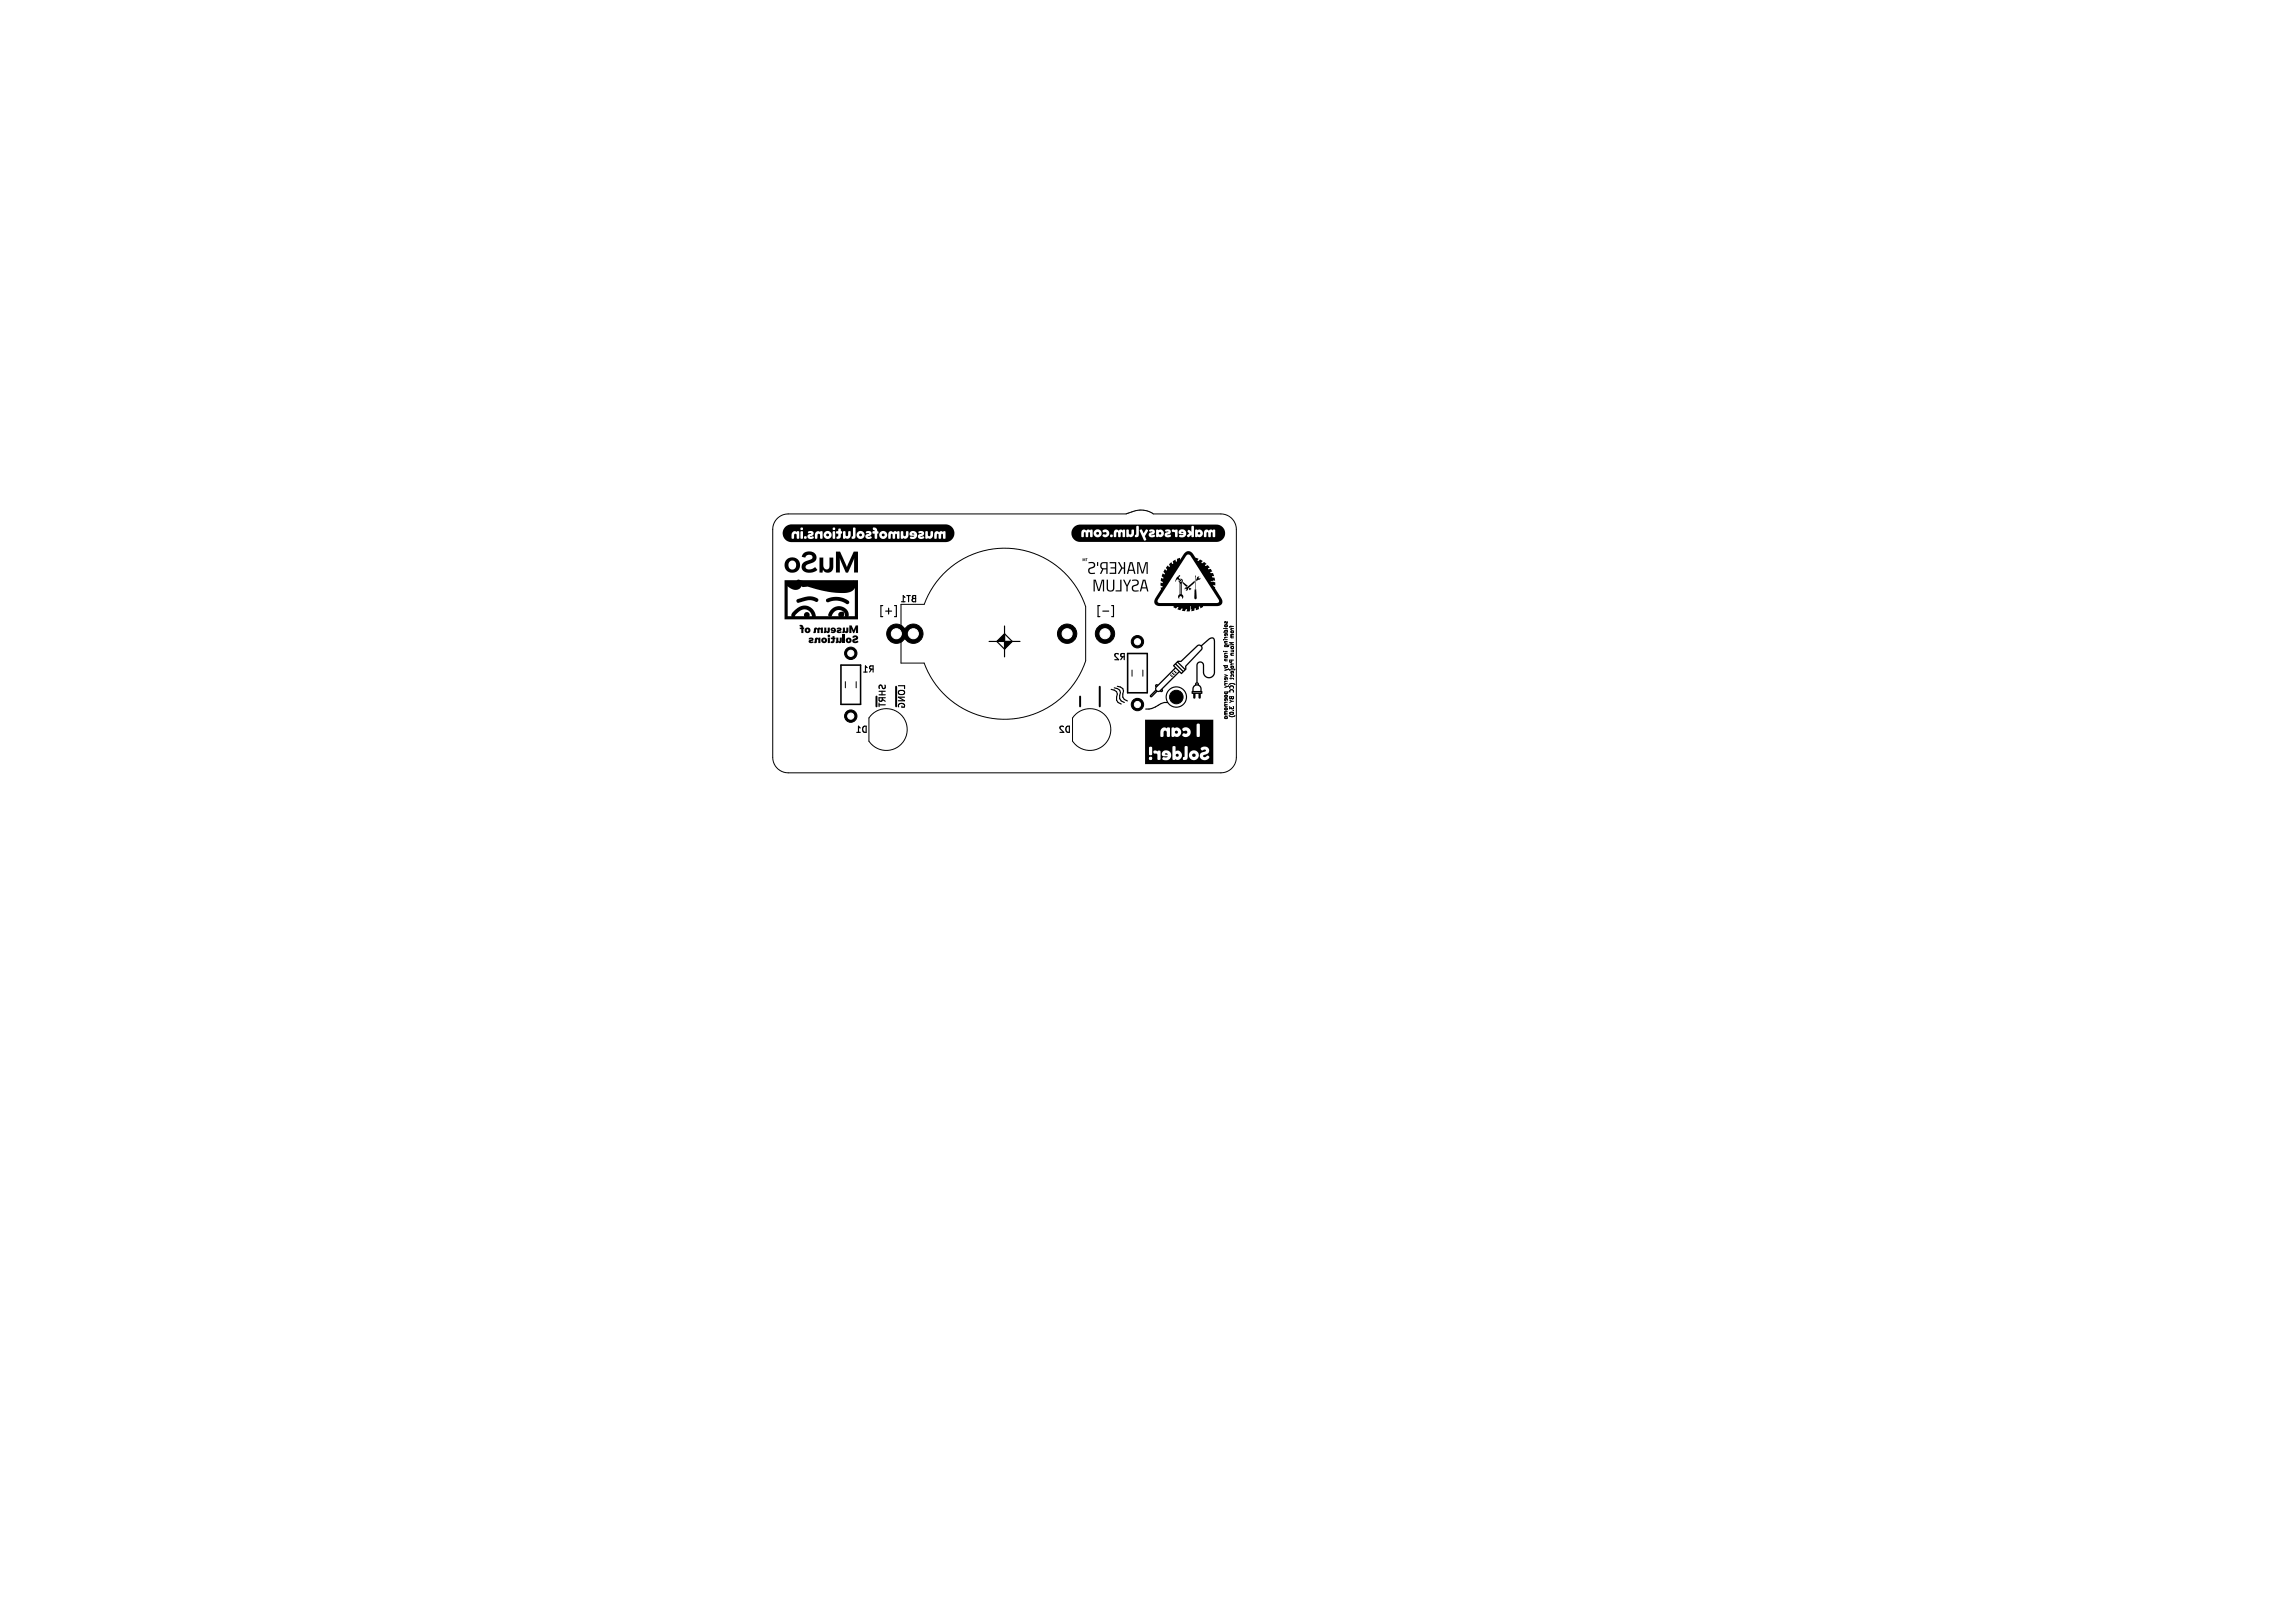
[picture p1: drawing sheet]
<svg xmlns="http://www.w3.org/2000/svg" width="297mm" height="210mm" viewBox="0 0 297 210" stroke-linecap="round" stroke-linejoin="round" font-family="sans-serif">
<defs><g id="words">
<g font-size="1.4">
<text x="113.6" y="79.7">[+]</text>
<text x="141.7" y="79.7">[-]</text>
</g>
<g font-size="1.1">
<text x="116.4" y="78.1">BT1</text>
<text x="111.5" y="87.2">R1</text>
<text x="144" y="85.6">R2</text>
<text x="110.6" y="95">D1</text>
<text x="114.8" y="91.6" transform="rotate(-90 114.8 91.6)">SHRT</text>
<text x="117.3" y="91.8" transform="rotate(-90 117.3 91.8)">LONG</text>
<text x="136.9" y="95">D2</text>
</g>
<g font-size=".7">
<text x="159.7" y="83.5" transform="rotate(-90 159.7 83.5)">BY 3.0)</text>
<text x="158.9" y="89.6" transform="rotate(-90 158.9 89.6)">iron</text>
<text x="158.9" y="87.7" transform="rotate(-90 158.9 87.7)">by</text>
<text x="158.9" y="86.4" transform="rotate(-90 158.9 86.4)">verry</text>
<text x="158.9" y="84.1" transform="rotate(-90 158.9 84.1)">poernomo</text>
<text x="159.7" y="88.4" transform="rotate(-90 159.7 88.4)">Project</text>
<text x="159.7" y="85.3" transform="rotate(-90 159.7 85.3)">(CC</text>
<text x="158.9" y="93.5" transform="rotate(-90 158.9 93.5)">soldering</text>
<text x="159.7" y="92.9" transform="rotate(-90 159.7 92.9)">from</text>
<text x="159.7" y="90.7" transform="rotate(-90 159.7 90.7)">Noun</text>
</g>
</g></defs>
<g fill="#000">
<path d="M101.9 75.5l.6-.2h.6l.1-.2 .2-.1a6 6 0 0 0 2.8 .3h4l.3-.1 .2 .2v.5a1.38 1.38 0 0 1-1.5 .8h-1.1a16.2 16.2 0 0 1-3.6-.8l-.6 .1-.2-.1a.97 .97 0 0 1-1.6 .1l-.3-.3zM101.8 72.4l.3-.2 .4-.1 .4 .1 .3 .2 .2 .3 .1 .4v.4l-.2 .3-.3 .2-.4 .1h-.4l-.4-.2-.2-.4-.1-.4h.5l.2 .4 .3 .2 .4-.2 .1-.4-.1-.4-.4-.2-.3 .2-.2 .4h-.5l.1-.4zM102.7 79.1l.5-.4a1.4 1.4 0 0 1 1.6-.2 1.4 1.4 0 0 1 .7 1.4l-.2 .1-.2-.2a1.04 1.04 0 0 0-.8-.9 1.04 1.04 0 0 0-1.1 .5l-.4 .4h-.3l-.1-.3zM104 71.6l.3-.2h.5l.4 .1 .3 .2a.75 .75 0 0 1-.5 1.2l-.4 .1a.37 .37 0 0 0-.3 .5 .37 .37 0 0 0 .5 .2l.7-.3 .3 .4a1.27 1.27 0 0 1-2-.3 .8 .8 0 0 1 .6-.9l.5-.2a.35 .35 0 0 0 .2-.5 .35 .35 0 0 0-.6-.1l-.2 .1-.1 .3-.4-.2zM103.1 77.6l.8-.3a1.74 1.74 0 0 1 2 .3l-.1 .2a.36 .36 0 0 1-.5-.1 1.86 1.86 0 0 0-1.4 .1l-.7 .2-.1-.2zM106 72.1h.5l.1 1.2 .1 .3 .3 .1 .2-.1 .1-.2v-1.3h.5v1.4l-.2 .4-.3 .2h-.4l-.2-.1-.2-.3-.1 .4h-.4zM107 77.5a2.45 2.45 0 0 1 2.9 .4l-.1 .2-.2 .1a2.77 2.77 0 0 0-2.6-.3l-.1-.1zM107.6 78.8l.5-.3a1.16 1.16 0 0 1 1.2 .1 1.16 1.16 0 0 1 .5 1.2l-.2 .1-.2-.1-.1-.5-.2-.2-.6-.2a1.35 1.35 0 0 0-1 .9h-.2l-.1-.2zM108.2 71.4h.5l.9 2 .9-2h.5v2.7h-.5v-1.9l-.8 1.9h-.2l-.8-1.9v1.9h-.5zM118.1 69l.2 .1v.1h-.2zM101.6 68.2l.4-.3h.4h20a1.15 1.15 0 0 1 1.1 1.1 1.15 1.15 0 0 1-1.1 1.1h-20l-.5-.1-.5-.4h1l.1 .1h.2l.1-.5 .1-.1 .2 .1 .1 .5h.2v-.1h.2a.17 .17 0 0 0 .2 .1 .17 .17 0 0 0 .1-.1l.3 .1h.2v-.3h.1v.1a.51 .51 0 0 0 .8 .1h.2v.1h.2l.1-.5 .2-.1 .1 .1v.4a.17 .17 0 0 0 .2 .1 .17 .17 0 0 0 .2-.1v-.4h.1a.52 .52 0 0 0 .3 .5 .52 .52 0 0 0 .6-.1h.3v.1h.3v-.8h.1v.1l.3 .1v.3h-.2l-.1 .2a.28 .28 0 0 0 .3 .1 .28 .28 0 0 0 .3-.1h.3v.1h.2l.1-.1 .3 .1 .5-.1v.1h.3l.2-.1v-.4h.1a.52 .52 0 0 0 .5 .5 .52 .52 0 0 0 .6-.3h.1v.1a.46 .46 0 0 0 .8 0l-.1-.1h-.4a.45 .45 0 0 0 .5-.5h.1v.1l.3 .1 .1 .6h.2v-.5h.3v.2a.52 .52 0 0 0 .9 .2h.2l.1 .1h.2l.1-.6h.1h.1v.6h.3l.1-.6h.1h.1l.1 .6h.1l.1-.1h.2v.1l.3-.1a.44 .44 0 0 0 .5 0 .44 .44 0 0 0 .2-.5h.1l.2 .2h.4l-.2 .2-.2-.1-.1 .3a.6 .6 0 0 0 .9-.3h.1v.1a.51 .51 0 0 0 .8 .1l.3 .1 .2-.1 .2 .1 .3-.1h.3a.17 .17 0 0 0 .2 .1 .17 .17 0 0 0 .1-.1v-.4l.2-.1 .1 .5a.17 .17 0 0 0 .1 .1 .17 .17 0 0 0 .2-.1v-.4l.1-.1 .1 .1v.4a.17 .17 0 0 0 .2 .1 .17 .17 0 0 0 .2-.1l-.1-.8h-.2l-.1 .1-.2-.2-.3 .2a.36 .36 0 0 0-.4-.1 .36 .36 0 0 0-.2 .4v.4h-.3l.1-.2v-.6l-.1-.1-.2 .1v.5h-.3v-.5l-.2-.1-.2 .1v.8h-.1l-.1-.2h-.4a.39 .39 0 0 0 .4-.2 .39 .39 0 0 0-.1-.4h-.5h-.1l.2 .2h.3l-.4 .2-.1 .2h-.1a.51 .51 0 0 0-.4-.7 .51 .51 0 0 0-.6 .4h-.1v-.3l-.3-.1-.1 .5-.1 .2-.2-.2v-.4l-.3-.1v.9h-.2v-.8h-.3v.1l-.2-.2-.3 .2a.36 .36 0 0 0-.5-.1 .36 .36 0 0 0-.2 .4v.4h-.2a.52 .52 0 0 0-.2-.9 .52 .52 0 0 0-.7 .5h-.3v-.1l.2-.1v-.1v-.1l-.2-.1a.37 .37 0 0 0-.1-.4 .37 .37 0 0 0-.4 0v.2l.2 .1v.1h-.2l-.1 .2-.4-.2-.4 .1h-.1l.2 .2h.3l-.4 .2-.1 .2h-.1a.52 .52 0 0 0-.5-.7 .52 .52 0 0 0-.6 .5h-.1v-.8a.17 .17 0 0 0-.1-.2 .17 .17 0 0 0-.2 .2v1h-.2v.2h-.2l.1-.2v-.6h-.3v.4l-.2 .2-.2-.2v-.3a.17 .17 0 0 0-.1-.2 .17 .17 0 0 0-.2 .2v.7h-.3v-.5l.2-.1v-.2l-.2-.1v-.3h-.3v.3h-.3v.2h-.1l-.1-.2-.2 .1v.8h-.3a.52 .52 0 0 0-.2-.9 .52 .52 0 0 0-.7 .5h-.1l-.1-.4h-.3a.42 .42 0 0 0-.5 0 .42 .42 0 0 0-.1 .4v.4h-.2l-.1-.2-.3 .1-.1-.1a.37 .37 0 0 0 .5-.4 .37 .37 0 0 0-.6-.3l-.2 .1 .1 .2h.3l.1 .1-.4 .1-.1 .2h-.4l-.1 .2h-.1v-.8l-.1-.1-.2 .1v.8h-.2v-.8l-.2-.1-.1 .1a.4 .4 0 0 0-.5 0 .4 .4 0 0 0-.2 .4v.4h-1l-.1-.6 .1-.6h2.2v.1l.2 .1 .1-.1v-.1h3.9a.18 .18 0 0 0 .1 .2 .18 .18 0 0 0 .2-.2 .18 .18 0 0 0-.2-.1h-.1v.1h-3.9a.17 .17 0 0 0-.1-.1 .17 .17 0 0 0-.2 .1h-2.2zM140.1 72.2h.1l.1 .3 .1-.3h.1v.4l-.1-.3-.1 .3-.1-.3-.1 .3z"/>
<path d="M140.5 72.2h.2l-.1 .1v.3zM140.9 72.8l.5-.1 .3 .2v.5l-.6 .2-.1 .2 .1 .3h.6v.1l-.5 .1-.3-.2v-.5l.6-.3 .1-.2-.2-.2h-.5zM142 72.7h.1v.5h-.1zM141.5 75h.3l.4 1.3 .4-1.3h.3v1.5h-.2v-1.3l-.4 1.3h-.2l-.4-1.3v1.3h-.2zM142.5 72.8l.2-.1h.6v1.6h-.1v-.6h-.4l-.3 .6h-.2l.3-.7-.2-.1v-.3h.1l.2 .3h.5v-.6h-.5l-.2 .3h-.1zM143.2 75h.2v1.2l.1 .2h.2l.3-.2v-1.2h.2v1.2l-.2 .3h-.5l-.2-.2zM143.6 72.7h.9v1.6h-.9v-.2h.7v-.5h-.6v-.2h.6v-.5h-.7zM145 75h.1v1.5h-.7v-.1h.6zM144.7 72.7h.2l.3 .7h.2v-.7h.2v1.6h-.2v-.7h-.2l-.4 .7h-.1l.4-.8zM145.3 75h.2l.4 .7 .3-.7h.2l-.5 .9v.6h-.1v-.6zM146.2 72.7h.4l.3 1.6h-.1l-.1-.4h-.6l-.1 .4h-.2l.2-.6h.6l-.2-.8-.3 .8h-.1zM146.5 75h.6l.2 .2v.4l-.6 .3-.1 .2 .2 .3h.5l.1 .1h-.6l-.3-.1v-.5l.6-.3 .1-.2-.1-.2h-.6z"/>
<path d="M147.2 72.7h.3l.3 1.3 .4-1.3h.3v1.6h-.1v-1.4l-.4 1.3h-.3l-.4-1.3v1.4h-.1zM147.9 75h.3l.4 1.5h-.1l-.2-.4h-.5l-.1 .4h-.2l.1-.5h.7l-.2-.8-.3 .8h-.2zM150 68.9h.2v.2h-.2zM152.3 74.7l.3-.3h.1l-.1 .4 .3 .4h-.1l-.5-.2-.2 .3zM152.7 74.9h.3l.1 .2-.2 .3v1.5l.2 .3-.1 .3v-.2l-.2-.2-.2 .2v.2l-.1-.3 .2-.4 .1 .1v-1.3v1.2h-.1v-1.4l-.2-.3 .4 .2v-.2zM153.1 75.3l.5 .4a.13 .13 0 0 1 0 .2 .13 .13 0 0 1-.2-.1l-.4-.4zM152.9 68.8h.2l.1 .1h-.3zM153.4 76.1l.3-.2 .9-.8v.3l-.8 .8-.1 .2h-.3l.2-.1-.1-.1-.2 .1zM154.7 74.5l.1 .1-.1 1.7h.1l.1 1.1-.2 .1-.1-.1v-1.1h.1zM155 74.7l.2-.1-.1 .2 .1 .1 .2-.1-.1 .1-.5 .3v-.3zM155.1 68.9h.2v.2h-.2zM139 68.2l.3-.2 .5-.1h17.5a1.13 1.13 0 0 1 1.2 1.1 1.13 1.13 0 0 1-1.2 1.1h-17.5l-.6-.2-.5-.6h1.2a.17 .17 0 0 0 .2 .2 .17 .17 0 0 0 .2-.2v-.3l.1-.2 .1 .1v.4a.17 .17 0 0 0 .2 .2 .17 .17 0 0 0 .1-.2v-.3l.2-.2 .1 .2v.3a.17 .17 0 0 0 .1 .2 .17 .17 0 0 0 .2-.2v-.3h.1a.52 .52 0 0 0 .4 .5 .52 .52 0 0 0 .6-.2h.2l.1 .1 .2 .1 .4-.2h.3v.2h.2l.1-.2h.1a.17 .17 0 0 0 .2 .2 .17 .17 0 0 0 .2-.2v-.3l.1-.2 .1 .1v.4a.17 .17 0 0 0 .2 .2 .17 .17 0 0 0 .1-.2v-.3l.2-.2 .1 .2v.3a.17 .17 0 0 0 .1 .2 .17 .17 0 0 0 .2-.2h.2v.2h.1l.2-.1 .3 .1 .2-.2h.3l.1 .2h.3l.1-.2v-.7h.1l.6 1.3 .2-.1-.1-.4 .1-.2h.4v.1a.51 .51 0 0 0 .8 0h.1l.1 .2 .2-.1 .3 .1 .2-.1 .2-.2h.1v.1a.46 .46 0 0 0 .8 0l-.1-.1h-.4a.44 .44 0 0 0 .5-.6h.1l.2 .3h.2l.1 .6h.3v-.6h.1l.2 .2h.5l-.2 .1h-.3l-.1 .2a.62 .62 0 0 0 .8-.1h.2l.2 .2 .4-.3v.1a.17 .17 0 0 0 .1 .2 .17 .17 0 0 0 .2-.2h.2l.1 .2 .2-.1 .2 .1 .3-.2h.3a.17 .17 0 0 0 .2 .2 .17 .17 0 0 0 .1-.2v-.3l.2-.2v.1l.1 .4a.17 .17 0 0 0 .1 .2 .17 .17 0 0 0 .2-.2v-.3l.1-.2 .1 .2v.3a.17 .17 0 0 0 .2 .2 .17 .17 0 0 0 .2-.2l-.1-.7-.2-.1-.1 .1-.2-.1-.3 .2a.36 .36 0 0 0-.4-.1 .36 .36 0 0 0-.2 .4v.3h-.3a.46 .46 0 0 0 .1-.6 .46 .46 0 0 0-.6-.1l-.2-.1-.1 .1v.7h-.2v-1.2l-.1-.1-.2 .1v.7l-.4-.3-.1 .2 .2 .3-.3 .3h-.2h.1a.51 .51 0 0 0-.3-.8 .51 .51 0 0 0-.7 .4h-.1l-.1-.4h-.2v.1l-.3-.1-.3 .1-.2-.1h-.3l-.2 .1v.1l.4 .1-.4 .1-.1 .3h-.1v-.1a.44 .44 0 0 0-.1-.5 .44 .44 0 0 0-.6 0l-.1-.1-.2 .1v.7h-.1l-.2-.1-.2 .1-.1-.1a.37 .37 0 0 0 .5-.4 .37 .37 0 0 0-.6-.3l-.2 .1v.1l.3 .1h.1l-.3 .1-.1 .3h-.4l.3-.6-.3-.1-.3 .5-.2-.5-.4 .1v-.4a.17 .17 0 0 0-.2-.2 .17 .17 0 0 0-.2 .2v1h-.1v.1h-.3l.1-.2v-.5h-.3v.4l-.1 .2-.2-.2v-.3a.17 .17 0 0 0-.2-.2 .17 .17 0 0 0-.1 .2v.6h-.2v-.7l-.3-.1v.1a.29 .29 0 0 0-.5 .1 .36 .36 0 0 0-.5-.1 .36 .36 0 0 0-.2 .4v.3h-.1v-.1h-.2h-.1v.1h-.2a.5 .5 0 0 0-.1-.7 .5 .5 0 0 0-.7 .1l.1 .2 .2-.1 .2 .2-.2 .2-.1-.1-.2 .2h-.2a.52 .52 0 0 0-.3-.8 .52 .52 0 0 0-.7 .5h-.1v-.4l-.3-.1v.1a.29 .29 0 0 0-.5 .1 .36 .36 0 0 0-.5-.1 .36 .36 0 0 0-.2 .4v.3h-1.2v-.5z"/>
<path d="M151.3 73l.3-.3 .1 .3h.1v-.4l.3-.2 .1 .2 .1 .1v-.4l.4-.1v.2l.5-.6a.69 .69 0 0 1 .6-.5 .69 .69 0 0 1 .6 .5l.3 .4 .4 .1-.1 .2v.1l.3-.2 .4 .2-.2 .2v.1l.3-.2 .3 .3-.1 .1v.1l.3-.1 .3 .3-.3 .1v.1h.4v.1l.2 .3h-.2l-.1 .1h.4l.1 .4-.2 .1v.1h.3l.1 .4-.6 .1v.1l.6 .1v.4l-.3-.1 .3 .3-.1 .1 1 1.6a.61 .61 0 0 1-.8 .7h-1.7v.1l-.4 .2v-.2h-.1v.3l-.4 .2v-.3h-.2v.3l-.4 .1-.1-.7h-.1l.1 .4-.1 .3h-.4v-.2l-.1-.1-.2 .3-.4-.1 .1-.2v-.1l-.3 .3-.2-.1a.12 .12 0 0 1-.1-.1 .12 .12 0 0 1 .1-.1l-.1-.2-.2 .2-.4-.2 .1-.1h-1.8a.62 .62 0 0 1-.7-.6h.4l.1 .2h.2h7.3l.4-.1-.1-.3-3.8-5.8h-.2l-.2 .1-3.7 5.9h-.4l.1-.4 .7-1.1v-.3h.2l.1-.1-.3-.1v-.4h.2h.1l-.3-.2 .1-.4 .2 .1 .1-.1-.3-.2 .1-.2a.12 .12 0 0 1 .1-.2 .12 .12 0 0 1 .1 .1l.2-.1-.2-.2 .2-.4 .1 .2h.1l-.1-.4 .2-.2 .2 .2 .1-.1zM103.5 80.9h.3l.2 .3h.1v.2h-.1v.5h-.3v-.5h-.2v-.2h.2l-.2-.1zM104.2 81.3l.3-.1 .3 .1 .1 .2-.1 .3-.3 .1-.3-.1-.1-.2h.3l.1 .1 .1-.1-.1-.2-.1 .2h-.3zM104.7 82.6l.3-.1 .2 .1v.2l-.3 .2h.3l.1 .1-.3 .1-.3-.1v-.2l.3-.2h-.3zM105.5 82.6l.3-.1 .1 .1v-.1h.3v.7h-.3v-.4l-.1-.1-.1 .1v.4h-.3zM105.4 81.3l.2-.1 .2 .2 .3-.2 .1 .1 .1-.1h.2v.7h-.3v-.4l-.1-.1-.1 .1v.4h-.2v-.4l-.1-.1-.1 .5h-.3zM106.7 81.2h.2l.1 .5 .1-.1v-.4h.3l-.1 .7h-.2l-.2-.1-.1 .1h-.2zM106.4 82.6l.3-.1 .2 .1 .1 .3-.1 .2-.2 .1-.3-.1-.1-.2h.2l.2 .1 .1-.2-.1-.1-.2 .2h-.2zM107.1 82.5h.3v.7h-.3zM107.5 82.5h.2v-.2h.3v.2h.1v.2h-.1v.3l-.1 .2h-.4v-.2h.2v-.1v-.2h-.2zM107.6 81.3l.2-.1 .3 .1 .1 .3-.1 .2-.3 .1-.3-.1 .1-.1h.3l-.3-.1-.1-.1h.4l-.1-.1-.3 .1zM108.2 82.5h.3v.4l.1 .1 .1-.1v-.4h.2v.7h-.3l-.1-.1-.1 .1h-.2z"/>
<path d="M108.3 81.3l.3-.1 .2 .1 .1 .2-.4 .2h.3l.1 .1-.3 .1-.3-.1v-.2l.4-.2h-.4zM109.1 81.2h.2l.1 .5 .1-.1v-.4h.3l-.1 .7h-.2l-.2-.1-.1 .1h-.2zM109.1 82.2h.2v1h-.2zM109.5 82.6l.3-.1 .3 .1 .1 .2-.1 .3-.2 .1-.3-.1-.2-.2h.3l.1 .1 .1-.2-.1-.1-.1 .2h-.3zM110.4 82.3l.3-.1 .3 .1 .1 .2-.1 .2-.4 .3h.1l.3-.1 .1 .2-.4 .1-.3-.1-.1-.3 .5-.3-.1-.1-.2 .1h-.2zM101.5 75.1h9.5v5h-9.5v-.4h9.1v-4.2h-8.7v4.2h-.4zM109.9 80.9h.3l.3 .6 .2-.6h.3v1h-.2v-.5l-.3 .5h-.1l-.2-.5v.5h-.3zM150.8 97.5h.3v.1h-.3zM152.1 94.6l.1-.1 .2 .1v.3h-.3zM152.3 85.6l.1-.1h.4l2.2-2.1h.2l.2 .1 1.2-1h.3l.3 .1v.4v4l-.1 .4-.5 .4-.6-.2-.3-.4-.1-1.3-.3-.2-.3 .3v2.3l.4 .6 .1 .5 .1 .1v.2l-.2 .1v.6h-.2l-.1-.1v-.5h-.4v.5l-.2 .1-.1-.6-.2-.1v-.1h1.2h-1.2l.1-.2h1v-.5l-.4-.2-.3 .2-.1 .5h-.2v-.4l.1-.2 .2-.2h.4l-.1-.2-.3 .2 .2-.3v-2.3l.3-.4h.5l.2 .4v1l.2 .4 .2 .2h.3l.3-.1 .2-.2 .1-.3v-3.9l-.1-.4-.1-.1-.4 .2-.9 .8v.2v.3l-2.1 2.1v.4l-.5 .6h-.2l-.2-.2-2.1 2.2v.2l-.1 .1h-.6l-.7 .7h-.2l-.1-.1h.2l.6-.7-.6 .7h-.2l.7-.8v-.2h.1l.2 .3h.5v-.1v.1h-.3l2.5-2.5-.4-.4-2.4 2.5-.1 .1h-.1v-.4l.1 .1 .1-.1h-.2v-.1l.2-.1 .1 .1 2.2-2.2-.2-.3h.2l.9 .9 .1-.1-.9-.9-.1 .1h-.2l.2-.2h.2l.9 .9 .2-.1-.9-.9-.2 .1h-.2l.2-.2h.3l.9 .8v-.3l2-2.2v-.3l-.2-.1h-.2l-2.1 2.1h-.7zM148.2 93.1h8.8v5.8h-8.8v-.8h.5v.2h.2h.2v-.2v-.1l-.2-.1-.2 .1v.1h-.5v-.6h.5l.1 .2h.2l.1-.4h.1l.2 .2h.3l.1 .7 .2 .1 .2-.1v-.6h.1l.1 .2 .2 .1h.5l-.2 .1h-.3l-.2 .1v.2a.78 .78 0 0 0 1-.2h.3l.1 .2h.1l.2-.1 .4 .1 .3-.2h.3v.2h.3l.2-.1 .1-.5h.2a.64 .64 0 0 0 .6 .7 .64 .64 0 0 0 .6-.6h.2v.1a.63 .63 0 0 0 .6 .5 .63 .63 0 0 0 .6-.5l-.2-.1-.3 .1h-.3v-.1l.2-.1a.55 .55 0 0 0 .6-.7 .55 .55 0 0 0-.8-.4l-.3 .2a.23 .23 0 0 0 .2 .3l.4-.1v.2l-.1 .1a.55 .55 0 0 0-.6 .5l-.1-.1a.65 .65 0 0 0-.7-.6 .65 .65 0 0 0-.6 .6h-.2v-1a.21 .21 0 0 0-.2-.2 .21 .21 0 0 0-.2 .2v1.2l-.2 .1v.1h-.3l.1-.1a.56 .56 0 0 0-.1-.7 .56 .56 0 0 0-.7-.1v-.6l-.3-.1-.1 .2v1.4h-.3a.63 .63 0 0 0-.2-.9 .63 .63 0 0 0-.9 .4h-.1l-.1-.5h-.2l-.1 .1-.4-.1-.2 .2h-.1v-.5a.21 .21 0 0 0-.2-.2 .21 .21 0 0 0-.2 .2v.7h-.5v-2.3h2v.2l.3-.1 .1-.6v-.1l.2-.1 .1 .1 .1 .1v.5l.1 .2h.2l.1-.2h.2v.1l.2 .1 .2-.2a.47 .47 0 0 0 .7-.1h.3l.1 .2 .4 .1 .4-.2h1v.2l.3-.1 .1-.1v-1.5l-.2-.1-.2 .1v1.5l-.9-.1a.63 .63 0 0 0-.1-.8 .63 .63 0 0 0-.9 .1l.1 .2 .4-.1 .2 .2-.2 .3-.3-.1-.2 .2h-.3l.1-.1a.57 .57 0 0 0-.1-.7 .57 .57 0 0 0-.7-.1 .23 .23 0 0 0-.2-.1 .23 .23 0 0 0-.2 .1v1h-.2v-1l-.2-.1-.2 .1a.52 .52 0 0 0-.6 0 .52 .52 0 0 0-.2 .5v.5h-2z"/>
<circle cx="104.4" cy="79.6" r=".37"/>
<circle cx="107.1" cy="69.2" r=".19"/>
<circle cx="108.9" cy="79.5" r=".4"/>
<circle cx="111.4" cy="69.2" r=".19"/>
<circle cx="114.3" cy="69.2" r=".19"/>
<circle cx="142" cy="69" r=".19"/>
<circle cx="154" cy="76.2" r=".15"/>
<circle cx="107.3" cy="82.3" r=".17"/>
<circle cx="151.5" cy="87.4" r=".1"/>
<circle cx="151.7" cy="87.5" r=".1"/>
<circle cx="151.8" cy="87.1" r=".1"/>
<circle cx="151.9" cy="87.3" r=".1"/>
<circle cx="152" cy="86.9" r=".1"/>
<circle cx="152.1" cy="87" r=".1"/>
<circle cx="152.3" cy="97.7" r=".2"/>
<circle cx="154.5" cy="97.7" r=".23"/>
</g>
<g fill="none" stroke="#000" stroke-width=".15">
<path d="M115.8 78.4h.2v1.4h-.2M142.7 79.1h.8M143.9 78.4h.2v1.4h-.2M128 83h4M129 83l1 1M130 82l1 1M130 81v4M143.8 89.2l.4 .1 .3 .2 .1 .3a.83 .83 0 0 0 .5 1.3M144.2 89l.4 .1 .3 .2 .1 .3a.83 .83 0 0 0 .5 1.3M144.6 88.8l.4 .1 .3 .2 .1 .3a.83 .83 0 0 0 .5 1.3M151.1 90.9h-.4l-.4 .1a2.73 2.73 0 0 1-2 .7"/>
<circle cx="152.2" cy="90.2" r="1.32"/>
</g>
<path d="M130 83h1l-1 1zM129 83l1-1v1z" fill="#000" stroke="#000" stroke-width=".15"/>
<g fill="#000" stroke="#000" stroke-width=".13">
<circle cx="110.1" cy="84.5" r=".8"/>
<circle cx="110.1" cy="92.7" r=".8"/>
<circle cx="116" cy="82" r="1.25"/>
<circle cx="118.2" cy="82" r="1.25"/>
<circle cx="138.1" cy="82" r="1.25"/>
<circle cx="143" cy="82" r="1.25"/>
<circle cx="147.2" cy="83" r=".8"/>
<circle cx="147.2" cy="91.2" r=".8"/>
<circle cx="152.2" cy="90.2" r=".87"/>
</g>
<g fill="none" stroke="#000" stroke-width=".13">
<path d="M100.7 67l.7-.4 .6-.1h43.7a3.4 3.4 0 0 1 3.5 0h8.8a2 2 0 0 1 2 2v29.5a2 2 0 0 1-2 2h-56a2 2 0 0 1-2-2v-29.5l.2-.8zM116.6 78.2h3a11.1 11.1 0 0 1 10.6-7.3 11.1 11.1 0 0 1 10.3 7.6v7a11.1 11.1 0 0 1-10.3 7.6 11.1 11.1 0 0 1-10.6-7.3h-3zM109.4 88.2v.8M110.8 88.2v.8M112.9 92.4a2.7 2.7 0 0 1 3.9 .3 2.7 2.7 0 0 1-.5 3.9 2.7 2.7 0 0 1-3.8-.7v-3zM139.2 92.4a2.7 2.7 0 0 1 3.9 .3 2.7 2.7 0 0 1-.4 3.9 2.7 2.7 0 0 1-3.9-.7v-3zM146.5 86.7v.8M147.9 86.7v.8M158.3 84.3h.1M158.5 84.5h.3M158.5 86.5l.3 .2M158.5 88.1h.3"/>
<path d="M158.5 90.5l.1-.1 .2 .1M158.5 90h.2l.1 .1-.2 .1zM158.6 84.5l-.1 .1M158.6 88.1l-.1 .1M158.7 87.7l-.1 .2h-.1M158.7 90.4l-.1 .3M158.8 80.4v.2h-.1l-.1-.2-.1 .2M158.8 86.7l-.3 .1M158.8 87.9h.1M158.9 86.6l-.1 .1M159.1 88.9a.27 .27 0 0 1 .3-.2 .27 .27 0 0 1 .2 .2M159.3 85.9h.3"/>
<path d="M159.3 83.7v.2M159.4 85.4v.3h-.2M159.4 85.9l-.1 .1M159.6 83.7v.2M159.8 88.6h.1"/>
</g>
<path d="M113.4 90.1v1.3M116 88.9v2.5M139.8 90.1v1.3M142.3 88.9v2.5" fill="none" stroke="#000" stroke-width=".25"/>
<path d="M108.8 86.1h2.6v5h-2.6zM145.9 84.6h2.6v5h-2.6z" fill="none" stroke="#000" stroke-width=".2"/>
<g fill="#fff" stroke="#fff" stroke-width=".13">
<circle cx="116" cy="94.4" r=".4"/>
<circle cx="113.4" cy="94.4" r=".4"/>
<circle cx="142.3" cy="94.4" r=".4"/>
<circle cx="139.8" cy="94.4" r=".4"/>
<circle cx="110.1" cy="84.5" r=".4"/>
<circle cx="110.1" cy="92.7" r=".4"/>
<circle cx="147.2" cy="83" r=".4"/>
<circle cx="147.2" cy="91.2" r=".4"/>
<circle cx="116" cy="82" r=".65"/>
<circle cx="118.2" cy="82" r=".65"/>
<circle cx="138.1" cy="82" r=".65"/>
<circle cx="143" cy="82" r=".65"/>
</g>
<path d="M125.5 69.2h9" fill="none" stroke="#fff" stroke-width="3"/>
<use href="#words"/>
</svg>
